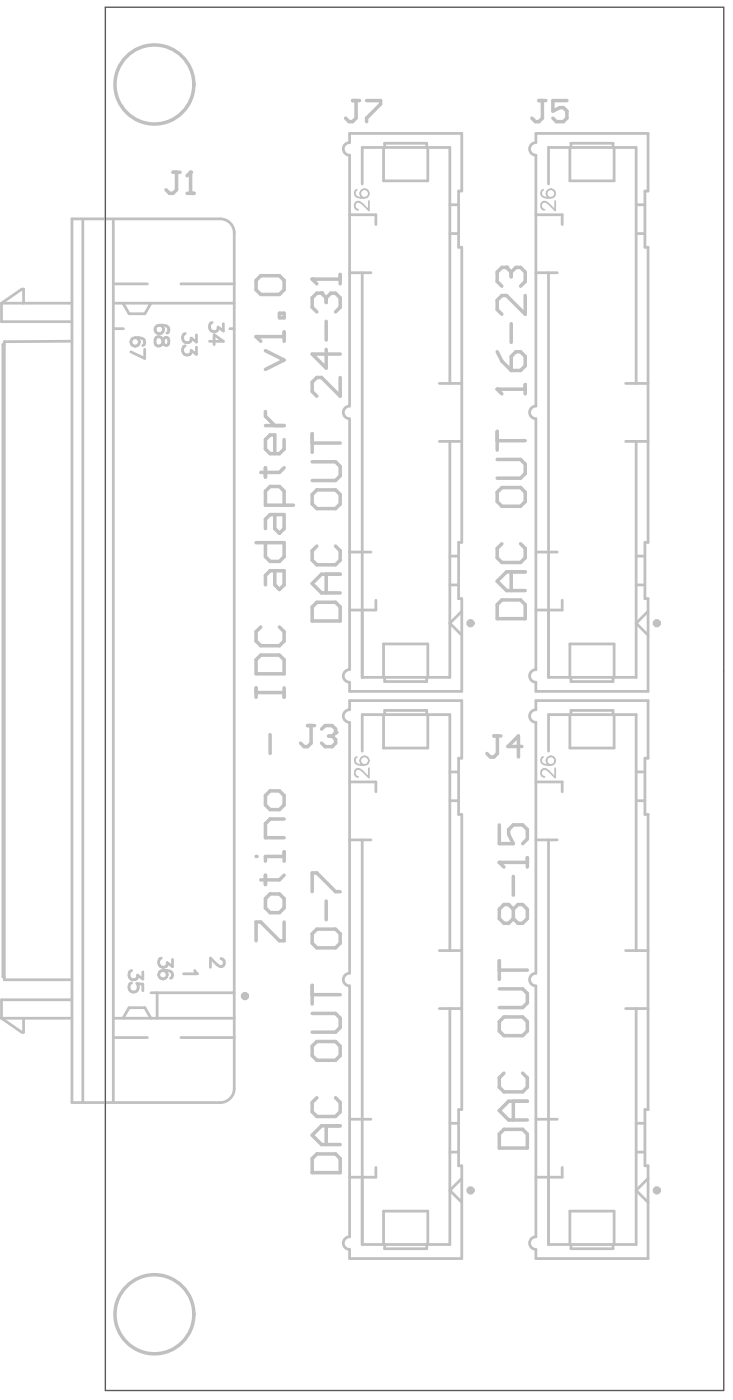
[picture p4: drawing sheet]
<svg xmlns="http://www.w3.org/2000/svg" width="176mm" height="337mm" viewBox="0 0 176 337" stroke-linecap="round" stroke-linejoin="round" font-family="sans-serif">
<g fill="none" stroke="#c0c0c0" stroke-width=".66">
<path d="M84.1 34.3v-2.2h27v13.9h-.7v13.5h.7v71h-.7v13.6h.7v22.3h-27v-2.2M84.1 37.4v60.3M92.3 35.5v8h10.6v-8M92.6 35.5v-1h10.1v1M129 34.3v-2.2h27v13.9h-.8v13.5h.8v71h-.8v13.6h.8v22.3h-27v-2.2M129 37.4v60.3M137.1 35.5v8h10.7v-8M137.4 35.5v-1h10.1v1M19.9 52.7v212.6M27.3 52.7v212.6M53 52.7h-35.7v212.6h35.7M56.4 56.1v205.8"/>
<path d="M84.1 51.7h6.4v2.3M87.2 44.3v-8.8h21.1v56.8M108.3 56.2h2.1M108.3 49.3h2.1M129 51.7h6.3v2.3M132 44.3v-8.8h21.1v56.8M153.1 56.2h2.1M153.1 49.3h2.1M.4 73v4.4h16.9M.4 73l4.9-3.4h.4v3.4M.4 73h16.9M27.3 79.1h2.4"/>
<path d="M27.3 73h29.1M27.3 68.3h8.2M29.6 73l1.5 2.5h3.8l1.4-2.5M38.4 78.3l1.6 .1a.97 .97 0 0 1 .6 .8 .97 .97 0 0 1-.4 1M43.5 68.3h12.9M51.1 77.6a1.13 1.13 0 0 0-.5 1.8 1.13 1.13 0 0 0 1.9-.2v-.5l1.2 1v-1.8M55.3 79.1h1.1M84.1 65.6h5.2M87.2 65.6v97.4h21.1v-56.8M129 65.6h5.1M132 65.6v97.4h21.1v-56.8M1 82.9h-.3v152.2h.3"/>
<path d="M17.3 82.1l-16.3 .1v153.6h16.3M32.6 81.3a1.68 1.68 0 0 1 2.2 .9l-.1 .8-.4 .2M34.8 84v2.3l-3.3-1.6M37.6 81.2a1.01 1.01 0 0 1 1.6 .8l.2 .6a.67 .67 0 0 0 1.1 .3 1.26 1.26 0 0 0-.3-1.7h-.4a1.83 1.83 0 0 0-.8 1.6 .92 .92 0 0 1-.9 .5 .92 .92 0 0 1-.8-.8v-.7zM44.6 80.3a1.13 1.13 0 0 0-.4 1.8 1.13 1.13 0 0 0 1.8-.3v-.4l1.3 .9v-1.7M44.6 83.2a1.13 1.13 0 0 0-.4 1.8 1.13 1.13 0 0 0 1.8-.2v-.5l1.3 1v-1.8M50.4 82.1h3.3l-2.2-1.5v2.3M105.7 92.3h5.4M150.6 92.3h5.4M84.1 100.8v60.3M105.7 106.2h5.4M129 100.8v60.3"/>
<path d="M150.6 106.2h5.4M84.1 132.9h5.2M108.3 133.8h2.1M129 132.9h5.1M153.1 133.8h2.1M90.5 144.4v2.4h-6.4M108.3 140.8h2.1M111.1 147.1l-2.8 2.9 2.8 2.9M135.3 144.4v2.4h-6.3M153.1 140.8h2.1M156 147.1l-2.9 2.9 2.9 2.9M84.1 170.8v-2.2h27v13.9h-.7v13.5h.7v71h-.7v13.5h.7v22.4h-27v-2.2"/>
<path d="M84.1 173.8v60.4M92.3 163v-8h10.6v8M92.3 172v8h10.6v-8M92.6 163v1h10.1v-1M92.6 172v-1h10.1v1M129 170.8v-2.2h27v13.9h-.8v13.5h.8v71h-.8v13.5h.8v22.4h-27v-2.2M129 173.8v60.4M137.1 163v-8h10.7v8M137.1 172v8h10.7v-8M137.4 163v1h10.1v-1M137.4 172v-1h10.1v1M84.1 188.2h6.4v2.3"/>
<path d="M87.2 180.8v-8.8h21.1v56.8M108.3 192.7h2.1M108.3 185.8h2.1M129 188.2h6.3v2.3M132 180.8v-8.8h21.1v56.8M153.1 192.7h2.1M153.1 185.8h2.1M84.1 202.1h5.2M87.2 202.1v97.4h21.1v-56.8M129 202.1h5.1M132 202.1v97.4h21.1v-56.8M36.3 238.9h20.1"/>
<path d="M37.8 238.9v6.1M38.8 230.6a1.13 1.13 0 0 0-.4 1.8 1.13 1.13 0 0 0 1.8-.3v-.4l1.3 .9v-1.7M39.3 233.5a1.68 1.68 0 0 1 2.2 1l-.2 .8-.3 .1M46.9 233.6l.6 .7h-3.3M53.2 230.7l.6 .3 .2 1a.81 .81 0 0 1-1.3 .5l-2.1-1.9v2.2M84.1 237.3v60.3M105.7 228.8h5.4M129 237.3v60.3M150.6 228.8h5.4M.4 245l4.9 3.4h.4v-3.4M.4 245h16.9M17.3 240.6h-16.9v4.4"/>
<path d="M27.3 249.7h8.2M27.3 245h29.1M29.6 245l1.5-2.5h3.8l1.4 2.5M43.5 249.7h12.9M105.7 242.7h5.4M150.6 242.7h5.4M84.1 269.3h5.2M108.3 277.2h2.1M108.3 270.3h2.1M129 269.3h5.1M153.1 277.2h2.1M153.1 270.3h2.1"/>
<path d="M90.5 280.9v2.4h-6.4M92.3 299.5v-8h10.6v8M92.6 299.5v1h10.1v-1M111.1 283.6l-2.8 2.9 2.8 2.8M135.3 280.9v2.4h-6.3M137.1 299.5v-8h10.7v8M137.4 299.5v1h10.1v-1M156 283.6l-2.9 2.9 2.9 2.8"/>
<circle cx="38.3" cy="79.3" r="1.03"/>
<circle cx="32.5" cy="82.3" r="1.03"/>
<circle cx="39.2" cy="234.5" r="1.03"/>
</g>
<g fill="none" stroke="#c0c0c0" stroke-width=".42">
<path d="M85.9 182.2a1 1 0 0 0-.3 1.4l.4 .3 1.6 .2M88.8 184.9v2.2l-1.6-1.6a1.01 1.01 0 0 0-1.6-.2l-.2 1 .3 .5 .5 .2M130.7 182.2a1 1 0 0 0-.3 1.4l.5 .3 1.6 .2M133.6 184.9v2.2l-1.6-1.6a1.05 1.05 0 0 0-1.5-.3l-.3 .5v.6l.3 .5 .5 .2"/>
<circle cx="87.7" cy="183.1" r="1.05"/>
<circle cx="132.6" cy="183.1" r="1.05"/>
</g>
<path d="M41.6 41.4h1.7M42.5 41.4v4.3l-.9 .8h-.8l-.8-.8M45 46.5h1.7M45.9 41.4v5.1" fill="none" stroke="#c0c0c0" stroke-width=".84"/>
<circle cx="45.9" cy="41.4" r=".42" fill="#c0c0c0"/>
<path d="M45.9 41.4l-.9 .9M74 174.6h1.7M74.9 174.6v4.2l-.9 .9h-.8l-.9-.9M77.4 175.4l.8-.8h1.7l.9 .8v.9" fill="none" stroke="#c0c0c0" stroke-width=".84"/>
<circle cx="80.8" cy="176.3" r=".42" fill="#c0c0c0"/>
<g fill="none" stroke="#c0c0c0" stroke-width=".84">
<path d="M77.4 70.6h-1.2l-1.1 1.1v2.2l1.1 1.2M78.5 77.3v4.5M78.5 84.1v4.5l-3.4-3.4h6.8M81.9 90.8v4.5l-4.5-4.5h-1.2l-1.1 1.2v2.2l1.1 1.1M75.1 111.1h5.6l1.2 1.2v2.2l-1.2 1.1h-5.6M75.1 104.4v4.5M75.1 106.6h6.8M76.2 117.9h4.5l1.2 1.1v2.3l-1.2 1.1h-4.5l-1.1-1.1v-2.3zM76.2 131.4l-1.1 1.1v2.3l1.1 1.1h4.5l1.2-1.1v-2.3l-1.2-1.1M78.5 138.2v4.5M81.9 138.2h-4.5l-2.3 2.2 2.3 2.3h4.5M76.2 144.9h4.5l1.2 1.2v3.3h-6.8v-3.3z"/>
<path d="M79.1 177.1h.8M79.9 177.1l.9 .9v.8l-.9 .9h-1.7l-.8-.9M80.8 176.3l-.9 .8M118.9 177.1h1.6M119.7 177.1v4.2l-.8 .9h-.9l-.8-.9M125.6 179.6h-3.4l2.6-2.5v5.1"/>
</g>
<path d="M31.7 233.6a1.13 1.13 0 0 0-.4 1.8 1.13 1.13 0 0 0 1.8-.3v-.4l1.3 .9v-1.7M31.7 236.5a1.18 1.18 0 0 0-.5 1.7 1.18 1.18 0 0 0 1.8 .2 1.18 1.18 0 0 0-.1-1.7l1.5 .1v1.6" fill="none" stroke="#c0c0c0" stroke-width=".66"/>
<circle cx="77.4" cy="70.6" r=".42" fill="#c0c0c0"/>
<path d="M75.1 67.2h6.8M77.4 70.6l1.1 1.1M78.5 71.7v1.1M78.5 71.7l1.1-1.1h1.1l1.2 1.1v2.2l-1.2 1.2M81.9 66v2.3" fill="none" stroke="#c0c0c0" stroke-width=".84"/>
<circle cx="75.1" cy="67.2" r=".42" fill="#c0c0c0"/>
<g fill="none" stroke="#c0c0c0" stroke-width=".84">
<path d="M75.1 67.2l1.1 1.1M120.2 207.5h6.7M123.5 218.8l1.1-1.1h1.2l1.1 1.1v2.3l-1.1 1.1h-1.2l-1.1-1.1M123.5 218.8l-1.1-1.1h-1.1l-1.1 1.1v2.3l1.1 1.1h1.1l1.1-1.1M123.5 210.9v4.5M123.5 218.8v2.3M126.9 206.4v2.3M120.2 238h5.6l1.1 1.1v2.2l-1.1 1.2h-5.6M120.2 231.2v4.5M120.2 233.5h6.7M121.3 244.7h4.5l1.1 1.1v2.3l-1.1 1.1h-4.5l-1.1-1.1v-2.3zM121.3 258.2l-1.1 1.2v2.2l1.1 1.2h4.5l1.1-1.2v-2.2l-1.1-1.2"/>
<path d="M121.3 271.8h4.5l1.1 1.1v3.4h-6.7v-3.4zM123.5 265v4.5M126.9 265h-4.5l-2.2 2.3 2.2 2.2h4.5"/>
</g>
<g fill="none" stroke="#c0c0c0" stroke-width=".42">
<path d="M85.9 45.7a1 1 0 0 0-.3 1.4l.4 .4 1.6 .1M88.8 48.4v2.2l-1.6-1.6a1.04 1.04 0 0 0-1.5-.3l-.3 .5v.6l.3 .5 .5 .2"/>
<circle cx="87.7" cy="46.6" r="1.05"/>
</g>
<circle cx="120.2" cy="207.5" r=".42" fill="#c0c0c0"/>
<path d="M119.6 93.7h6.8M126.4 92.5v2.3M119.6 110.6h5.7l1.1 1.1v2.2l-1.1 1.2h-5.7M119.6 103.8v4.5M119.6 106.1h6.8M120.8 117.3h4.5l1.1 1.2v2.2l-1.1 1.1h-4.5l-1.2-1.1v-2.2zM120.8 130.9l-1.2 1.1v2.2l1.2 1.2h4.5l1.1-1.2v-2.2l-1.1-1.1M123 137.6v4.5M126.4 137.6h-4.5l-2.3 2.3 2.3 2.2h4.5M120.8 144.4h4.5l1.1 1.1v3.4h-6.8v-3.4zM120.2 198.5v4.5h3.3l-1.1-2.2v-1.2l1.1-1.1h2.3l1.1 1.1v2.3l-1.1 1.1M120.2 207.5l1.1 1.2" fill="none" stroke="#c0c0c0" stroke-width=".84"/>
<circle cx="119.6" cy="93.7" r=".42" fill="#c0c0c0"/>
<path d="M121.9 64.4h-1.1l-1.2 1.1v2.2l1.2 1.2M123 77.9v4.5M126.4 71.1v4.5l-4.5-4.5h-1.1l-1.2 1.1v2.3l1.2 1.1M119.6 93.7l1.2 1.1M119.6 84.6l1.2 2.3 2.2 2.3M124.1 84.6h1.2l1.1 1.2v2.2l-1.1 1.2h-2.3v-3.4z" fill="none" stroke="#c0c0c0" stroke-width=".84"/>
<circle cx="121.9" cy="64.4" r=".42" fill="#c0c0c0"/>
<path d="M121.9 64.4l1.1 1.1M123 65.5v1.1M123 65.5l1.1-1.1h1.2l1.1 1.1v2.2l-1.1 1.2M63.9 210.6v2.3M65 215.1h2.2l1.2 1.1v2.3l-1.2 1.1h-2.2l-1.1-1.1v-2.3zM68.4 205v2.2M68.4 206.1h-4.5v1.1M68.4 210.6l-1.2 1.1h-4.5M68.4 221.9v4.5h-1.2l-4.5-4.5h-1.1v4.5" fill="none" stroke="#c0c0c0" stroke-width=".84"/>
<g fill="none" stroke="#c0c0c0" stroke-width=".42">
<path d="M130.7 45.7a1 1 0 0 0-.3 1.4l.5 .4 1.6 .1M133.6 48.4v2.2l-1.6-1.6a1.04 1.04 0 0 0-1.5-.3l-.3 .5v.6l.3 .5 .5 .2"/>
<circle cx="132.6" cy="46.6" r="1.05"/>
</g>
<circle cx="61.6" cy="206.1" r=".42" fill="#c0c0c0"/>
<g fill="none" stroke="#c0c0c0" stroke-width=".84">
<path d="M68.4 79.9v2.2M61.6 81h6.8M63.9 99v1.2l2.2 2.2M63.9 84.4l4.5 2.2-4.5 2.3M63.9 112.6v2.2M63.9 102.4h4.5M68.4 105.8v2.3l-1.2 1.1h-2.2l-1.1-1.1v-2.3l1.1-1.1h1.1v4.5M68.4 112.6l-1.2 1.1h-4.5M61.6 130.6h6.8v3.4l-1.2 1.1h-2.2l-1.1-1.1v-3.4M66.1 123.8v3.4l1.1 1.1 1.2-1.1v-3.4h-3.4l-1.1 1.2v2.2M66.1 137.4v3.3l1.1 1.2 1.2-1.2v-3.3h-3.4l-1.1 1.1v2.2M68.4 121.6v-3.4l-1.2-1.1h-2.2l-1.1 1.1v3.4h6.7"/>
<path d="M62.7 150.9l-1.1 1.1v2.3l1.1 1.1h4.5l1.2-1.1v-2.3l-1.2-1.1M62.7 157.6h4.5l1.2 1.2v3.3h-6.8v-3.3zM61.6 165.5v2.3M61.6 166.7h6.8M65 176.8v4.5M68.4 165.5v2.3M65 190.3h2.2l1.2 1.2v2.2l-1.2 1.1h-2.2l-1.1-1.1v-2.2zM68.4 197.1h-3.4l-1.1 1.1v3.4h4.5"/>
</g>
<circle cx="61.6" cy="81" r=".42" fill="#c0c0c0"/>
<g fill="none" stroke="#c0c0c0" stroke-width=".84">
<path d="M84.8 24.2h1.7M85.7 24.2v4.2l-.9 .9h-.8l-.8-.9M88.2 24.2h3.4v.8l-3.4 3.4v.9M129.7 24.2h1.7M130.5 24.2v4.2l-.8 .9h-.9l-.8-.9M136.4 24.2h-3.4v2.5l1.7-.8h.9l.8 .8v1.7l-.8 .9h-1.7l-.9-.9M62.7 66.4h4.5l1.2 1.1v2.2l-1.2 1.2h-4.5l-1.1-1.2v-2.2zM67.2 75.4h1.2v1.1h-1.2zM61.6 81l1.1 1.1M75.1 214.6v-4.5h1.1l4.5 4.5h1.2M78.5 216.8v4.5M75.1 237.1v4.5"/>
<path d="M75.1 239.4h6.8M76.2 223.6h4.5l1.2 1.1v2.3l-1.2 1.1h-4.5l-1.1-1.1v-2.3zM75.1 243.9h5.6l1.2 1.1v2.3l-1.2 1.1h-5.6M76.2 250.6h4.5l1.2 1.2v2.2l-1.2 1.1h-4.5l-1.1-1.1v-2.2zM76.2 277.7h4.5l1.2 1.1v3.4h-6.8v-3.4zM76.2 264.2l-1.1 1.1v2.2l1.1 1.2h4.5l1.2-1.2v-2.2l-1.2-1.1M78.5 270.9v4.5M81.9 270.9h-4.5l-2.3 2.3 2.3 2.2h4.5"/>
<circle cx="37.1" cy="20.3" r="9.5"/>
<circle cx="37.1" cy="316.3" r="9.5"/>
</g>
<g fill="none" stroke="#c0c0c0" stroke-width=".66">
<path d="M84.1 34.3a1.52 1.52 0 0 0-1.5 1.5 1.52 1.52 0 0 0 1.5 1.6M129 34.3a1.52 1.52 0 0 0-1.6 1.5 1.52 1.52 0 0 0 1.6 1.6M53 52.7a3.4 3.4 0 0 1 3.4 3.4M84.1 97.7a1.52 1.52 0 0 0-1.5 1.5 1.52 1.52 0 0 0 1.5 1.6M129 97.7a1.52 1.52 0 0 0-1.6 1.5 1.52 1.52 0 0 0 1.6 1.6M84.1 161.1a1.52 1.52 0 0 0-1.5 1.6 1.52 1.52 0 0 0 1.5 1.5M84.1 170.8a1.52 1.52 0 0 0-1.5 1.5 1.52 1.52 0 0 0 1.5 1.5M129 161.1a1.52 1.52 0 0 0-1.6 1.6 1.52 1.52 0 0 0 1.6 1.5M129 170.8a1.52 1.52 0 0 0-1.6 1.5 1.52 1.52 0 0 0 1.6 1.5M84.1 234.2a1.52 1.52 0 0 0-1.5 1.5 1.52 1.52 0 0 0 1.5 1.6M129 234.2a1.52 1.52 0 0 0-1.6 1.5 1.52 1.52 0 0 0 1.6 1.6M56.4 261.9a3.4 3.4 0 0 1-3.4 3.4"/>
<path d="M84.1 297.6a1.52 1.52 0 0 0-1.5 1.5 1.52 1.52 0 0 0 1.5 1.6M129 297.6a1.52 1.52 0 0 0-1.6 1.5 1.52 1.52 0 0 0 1.6 1.6"/>
</g>
<g fill="none" stroke="#c0c0c0" stroke-width=".99">
<circle cx="113.2" cy="150" r=".5"/>
<circle cx="158.1" cy="150" r=".5"/>
<circle cx="58.9" cy="239.7" r=".5"/>
<circle cx="113.2" cy="286.5" r=".5"/>
<circle cx="158.1" cy="286.5" r=".5"/>
</g>
<path d="M25.4 1.7h148.8v332.9h-148.8z" fill="none" stroke="#5a5a5a" stroke-width=".33"/>
</svg>
